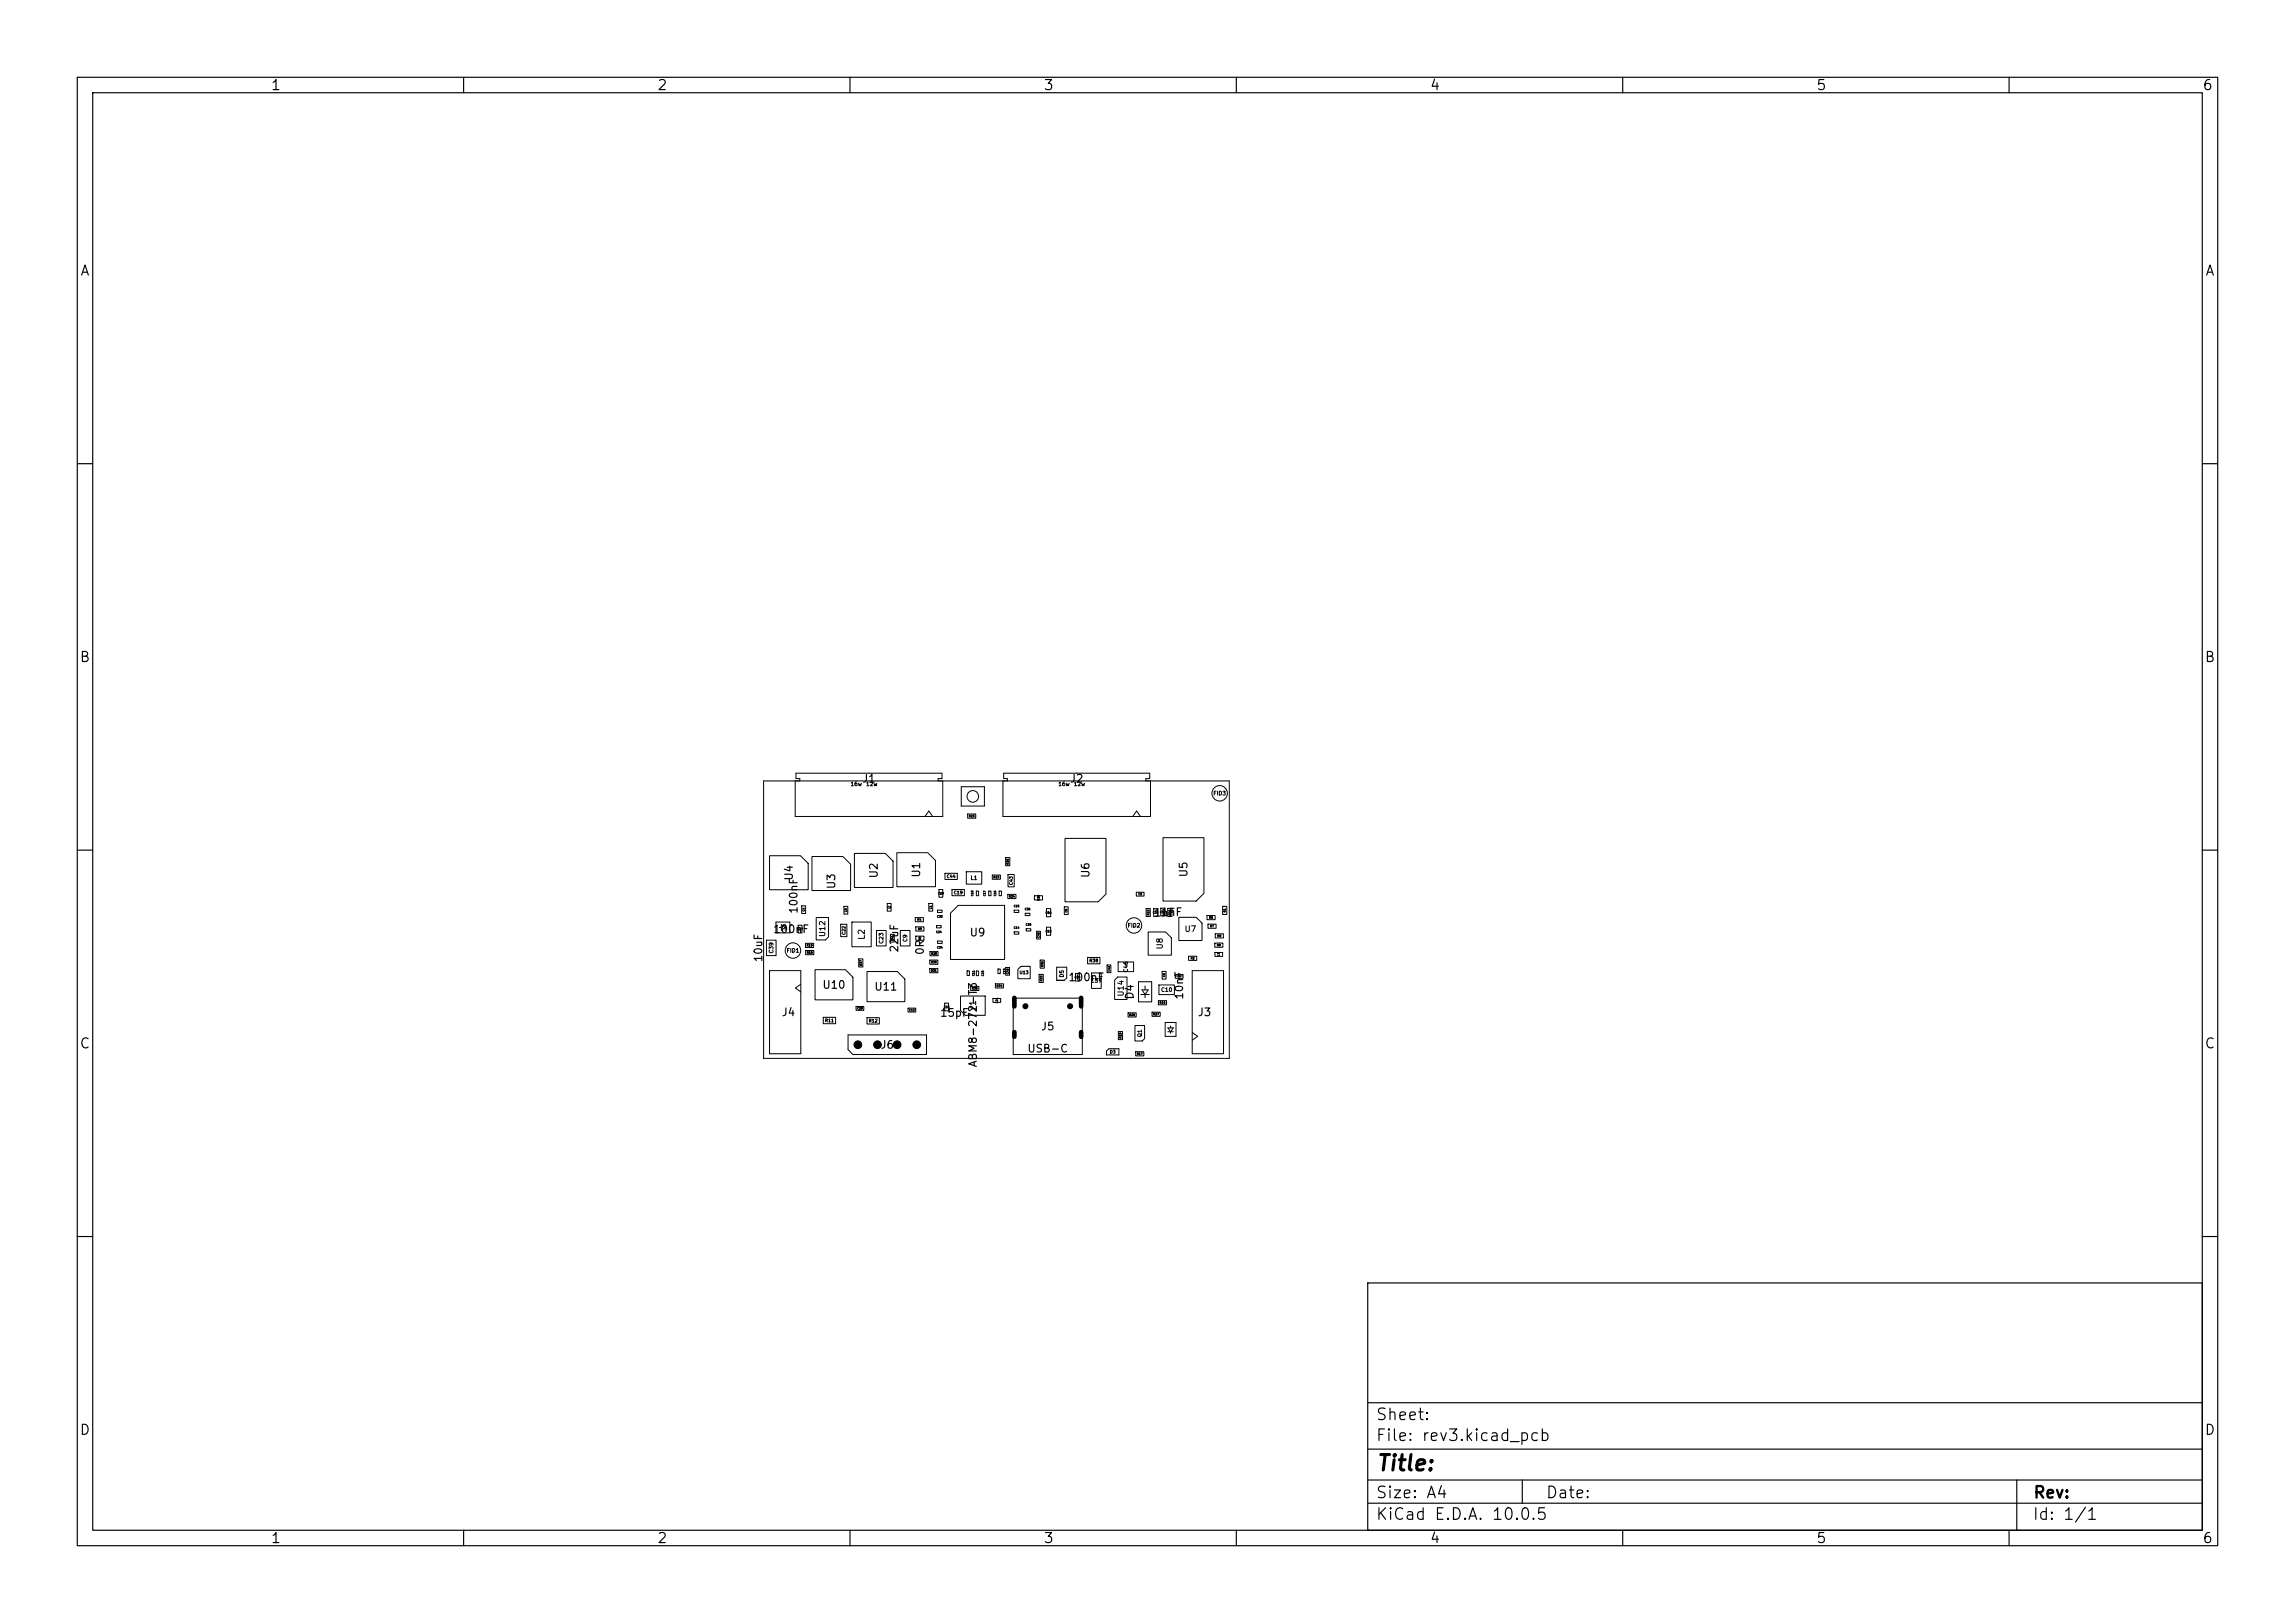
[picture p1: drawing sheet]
<svg xmlns="http://www.w3.org/2000/svg" width="297mm" height="210mm" viewBox="0 0 297 210" stroke-linecap="round" stroke-linejoin="round" font-family="sans-serif">
<defs><g id="words">
<text font-size="2" x="178" y="190.8">Title:</text>
<g font-size="1.5">
<text x="178" y="184.1">Sheet:</text>
<text x="178" y="186.8">File: rev3.kicad_pcb</text>
<text x="178" y="197">KiCad E.D.A. 10.0.5</text>
<text x="178" y="194.2">Size: A4</text>
<text x="200" y="194.2">Date:</text>
<text x="263" y="197">Id: 1/1</text>
<text x="263" y="194.2">Rev:</text>
</g>
<g font-size="1.3">
<text x="35" y="12">1</text>
<text x="85" y="12">2</text>
<text x="135" y="12">3</text>
<text x="185" y="12">4</text>
<text x="235" y="12">5</text>
<text x="285" y="12">6</text>
<text x="10.3" y="36">A</text>
<text x="285.3" y="36">A</text>
<text x="10.2" y="86">B</text>
<text x="285.2" y="86">B</text>
<text x="10.2" y="136">C</text>
<text x="285.2" y="136">C</text>
<text x="10.2" y="186">D</text>
<text x="285.2" y="186">D</text>
<text x="35" y="200">1</text>
<text x="85" y="200">2</text>
<text x="135" y="200">3</text>
<text x="185" y="200">4</text>
<text x="235" y="200">5</text>
<text x="285" y="200">6</text>
</g>
<g font-size="1">
<text x="111.5" y="101.5">J1</text>
<text x="138.4" y="101.5">J2</text>
<text x="113.8" y="113.7" transform="rotate(-90 113.8 113.7)">U2</text>
<text x="119.3" y="113.6" transform="rotate(-90 119.3 113.6)">U1</text>
<text x="141.2" y="113.7" transform="rotate(-90 141.2 113.7)">U6</text>
<text x="153.9" y="113.6" transform="rotate(-90 153.9 113.6)">U5</text>
<text x="102.8" y="114" transform="rotate(-90 102.8 114)">U4</text>
<text x="103.5" y="118.3" transform="rotate(-90 103.5 118.3)">100nF</text>
<text x="108.3" y="115.1" transform="rotate(-90 108.3 115.1)">U3</text>
<text x="149.3" y="118.8">1nF</text>
<text x="150.2" y="118.8">1nF</text>
<text x="98.9" y="124.6" transform="rotate(-90 98.9 124.6)">10uF</text>
<text x="100" y="121">100nF</text>
<text x="116.5" y="123.3" transform="rotate(-90 116.5 123.3)">22uF</text>
<text x="119.8" y="123.6" transform="rotate(-90 119.8 123.6)">0R</text>
<text x="125.4" y="121.4">U9</text>
<text x="101.1" y="131.7">J4</text>
<text x="106.4" y="128.2">U10</text>
<text x="113.1" y="128.4">U11</text>
<text x="121.6" y="131.8">15pF</text>
<text x="138.2" y="127.2">100nF</text>
<text x="146.9" y="129.4" transform="rotate(-90 146.9 129.4)">D4</text>
<text x="153.4" y="129.4" transform="rotate(-90 153.4 129.4)">10nF</text>
<text x="154.9" y="131.7">J3</text>
<text x="113.9" y="135.9">J6</text>
<text x="132.9" y="136.4">USB-C</text>
<text x="134.6" y="133.6">J5</text>
<text x="126.7" y="138.2" transform="rotate(-90 126.7 138.2)">ABM8-272-T3</text>
</g>
<g font-size=".8">
<text x="112.1" y="121.7" transform="rotate(-90 112.1 121.7)">L2</text>
<text x="150.7" y="122.9" transform="rotate(-90 150.7 122.9)">U8</text>
<text x="153.2" y="120.8">U7</text>
<text x="126.5" y="130.9" transform="rotate(-90 126.5 130.9)">Y1</text>
</g>
<g font-size=".7">
<text x="107" y="121.3" transform="rotate(-90 107 121.3)">U12</text>
<text x="145.6" y="129" transform="rotate(-90 145.6 129)">U14</text>
</g>
<g font-size=".5">
<text x="110" y="101.8">16w</text>
<text x="112" y="101.8">12w</text>
<text x="136.9" y="101.8">16w</text>
<text x="138.9" y="101.8">12w</text>
<text x="157" y="103">FID3</text>
<text x="125.6" y="114">L1</text>
<text x="100.2" y="123.4" transform="rotate(-90 100.2 123.4)">C39</text>
<text x="101.7" y="123.4">FID1</text>
<text x="114.4" y="122.2" transform="rotate(-90 114.4 122.2)">C23</text>
<text x="117.5" y="121.9" transform="rotate(-90 117.5 121.9)">C9</text>
<text x="145.9" y="120.1">FID2</text>
<text x="146.1" y="125.9" transform="rotate(-90 146.1 125.9)">C46</text>
<text x="137.8" y="126.5" transform="rotate(-90 137.8 126.5)">D5</text>
<text x="141.1" y="127.3">C37</text>
<text x="150.2" y="128.5">C10</text>
<text x="147.9" y="134.3" transform="rotate(-90 147.9 134.3)">Q1</text>
</g>
<g font-size=".4">
<text x="122.5" y="113.7">C44</text>
<text x="123.4" y="115.8">C19</text>
<text x="131.2" y="114.6" transform="rotate(-90 131.2 114.6)">C43</text>
<text x="109.5" y="121" transform="rotate(-90 109.5 121)">C22</text>
<text x="140.9" y="124.6">R38</text>
<text x="131.9" y="126.1">U13</text>
<text x="106.7" y="132.4">R11</text>
<text x="112.4" y="132.4">R12</text>
<text x="143.6" y="136.4">D3</text>
</g>
<g font-size=".3">
<text x="125.3" y="105.8">R25</text>
<text x="128.5" y="113.7">R23</text>
<text x="130.6" y="111.9" transform="rotate(-90 130.6 111.9)">R35</text>
<text x="104.2" y="118" transform="rotate(-90 104.2 118)">C4</text>
<text x="109.7" y="118.1" transform="rotate(-90 109.7 118.1)">C3</text>
<text x="114.8" y="117.6">C2</text>
<text x="118.7" y="119.2">R4</text>
<text x="120.6" y="117.7" transform="rotate(-90 120.6 117.7)">C1</text>
<text x="121.2" y="118.8">C33</text>
<text x="121.4" y="115.8">C28</text>
<text x="126" y="116" transform="rotate(-90 126 116)">C18</text>
<text x="127.6" y="116" transform="rotate(-90 127.6 116)">C17</text>
<text x="129" y="116" transform="rotate(-90 129 116)">C16</text>
<text x="130.5" y="116.2">R24</text>
<text x="131.2" y="117.4">C15</text>
<text x="132.6" y="117.8">C36</text>
<text x="132.7" y="119.8">C35</text>
<text x="134.6" y="116.6" transform="rotate(-90 134.6 116.6)">R26</text>
<text x="135.3" y="118.3">R16</text>
<text x="138.2" y="118.1" transform="rotate(-90 138.2 118.1)">C6</text>
<text x="147.3" y="115.9">C5</text>
<text x="148.8" y="118.5" transform="rotate(-90 148.8 118.5)">R22</text>
<text x="149.2" y="118.3">C32</text>
<text x="150.1" y="118.2">C31</text>
<text x="151.6" y="118.5" transform="rotate(-90 151.6 118.5)">R21</text>
<text x="156.4" y="118.9">R6</text>
<text x="158.7" y="118.1" transform="rotate(-90 158.7 118.1)">R1</text>
<text x="103.2" y="120.4">C27</text>
<text x="104.4" y="122.5">R19</text>
<text x="104.4" y="123.5">R18</text>
<text x="111.6" y="125" transform="rotate(-90 111.6 125)">R37</text>
<text x="115.7" y="121.8" transform="rotate(-90 115.7 121.8)">C41</text>
<text x="118.8" y="120.4">R3</text>
<text x="119.2" y="121.7" transform="rotate(-90 119.2 121.7)">R5</text>
<text x="120.4" y="125.8">R31</text>
<text x="120.4" y="124.7">R30</text>
<text x="120.5" y="123.6">R20</text>
<text x="121.1" y="120.8">C24</text>
<text x="121.2" y="122.8">C34</text>
<text x="131.2" y="120.2">C14</text>
<text x="134.6" y="121.4" transform="rotate(-90 134.6 121.4)">C45</text>
<text x="135.1" y="125.2" transform="rotate(-90 135.1 125.2)">R32</text>
<text x="135.3" y="120.7">R15</text>
<text x="143.7" y="125.8" transform="rotate(-90 143.7 125.8)">C42</text>
<text x="154.1" y="124.2">R2</text>
<text x="156.6" y="120">R7</text>
<text x="157.5" y="122.5">R9</text>
<text x="157.5" y="121.3">R8</text>
<text x="157.9" y="123.8" transform="rotate(-90 157.9 123.8)">C7</text>
<text x="110.9" y="130.7">C29</text>
<text x="117.6" y="130.9">C12</text>
<text x="122.1" y="130.5">C20</text>
<text x="125.7" y="128.1">R36</text>
<text x="126.2" y="126.3" transform="rotate(-90 126.2 126.3)">C11</text>
<text x="127.4" y="126.3" transform="rotate(-90 127.4 126.3)">C25</text>
<text x="128.9" y="127.8">R34</text>
<text x="129.2" y="129.8" transform="rotate(-90 129.2 129.8)">C21</text>
<text x="130.2" y="126.1" transform="rotate(-90 130.2 126.1)">C13</text>
<text x="130.6" y="126.1" transform="rotate(-90 130.6 126.1)">C40</text>
<text x="134.9" y="127" transform="rotate(-90 134.9 127)">R33</text>
<text x="139" y="126.6">C38</text>
<text x="146.1" y="131.5">R28</text>
<text x="149.2" y="131.4">R27</text>
<text x="150" y="129.9">R10</text>
<text x="150.8" y="126.5" transform="rotate(-90 150.8 126.5)">C8</text>
<text x="152.8" y="126.7" transform="rotate(-90 152.8 126.7)">C26</text>
<text x="145.2" y="134.4" transform="rotate(-90 145.2 134.4)">R29</text>
<text x="147.1" y="136.6">R17</text>
</g>
</g></defs>
<g fill="none" stroke="#000" stroke-width=".15">
<path d="M10 10h277v190h-277zM12 12h273v186h-273zM60 10v2M110 10v2M160 10v2M210 10v2M260 10v2M10 60h2M285 60h2M10 110h2M285 110h2M10 160h2"/>
<path d="M177 166h108v32h-108zM285 160h2M60 198v2M110 198v2M160 198v2M177 194.5h108M177 191.5h108M177 187.5h108M177 181.5h108M197 191.5v3M210 198v2M260 198v2"/>
<path d="M261 191.5v6.5"/>
</g>
<g fill="none" stroke="#000" stroke-width=".13">
<path d="M98.8 101h60.3v35.9h-60.3zM99.6 110.7h4l1 1v3.4h-5zM100.4 119.3h1.8v1.4h-1.8zM101.1 119.7l.5 .3-.5 .4zM101.6 119.7v.7M102.9 101v4.6h19.1v-4.6M103.3 119.7h.5v1h-.5zM103.5 101v-.3h-.5v-.7h18.9v.7h-.5v.3M103.8 117.2h.5v1h-.5zM105.1 110.8h4l1 1v3.4h-5zM105.6 118.7h1.6v2.5l-.4 .4h-1.2zM108.8 119.6h.8v1.6h-.8z"/>
<path d="M109.2 117.3h.5v1h-.5zM110.2 119.3h2.5v3.2h-2.5zM110.6 110.4h4l1 1v3.4h-5zM114.8 116.9h.5v1h-.5zM116.1 110.3h4l1 1v3.4h-5zM118.4 118.7h1.1v.6h-1.1zM118.5 119.9h1.1v.6h-1.1zM119.7 105.6l.5-.7 .5 .7M120.2 116.9h.5v1h-.5zM121.2 119.8h.6v.3h-.6zM121.3 117.8h.6v.3h-.6zM121.5 115.1h.5v1h-.5z"/>
<path d="M122.3 113h1.6v.8h-1.6zM123 118.2l1-1h6v7h-7zM123.2 115.1h1.6v.8h-1.6zM124.4 101.8h3v2.5h-3zM125.1 112.8h2v1.6h-2zM125.2 105.3h1.1v.6h-1.1zM126.4 115.3h.2v.6h-.2zM127.9 115.3h.3v.6h-.3zM128.4 113.2h1.1v.6h-1.1zM129.3 115.3h.3v.6h-.3zM129.8 101v4.6h19.1v-4.6M130.1 111h.6v1h-.6z"/>
<path d="M130.4 101v-.3h-.5v-.7h18.9v.7h-.5v.3M130.4 115.7h1.1v.6h-1.1zM130.5 113.2h.7v1.6h-.7zM131.2 117.8h.6v.3h-.6zM132.7 118.2h.6v.3h-.6zM133.9 115.9h1v.5h-1zM135.4 117.6h.6v1h-.6zM135.4 120h.6v1h-.6zM137.7 117.3h.5v1h-.5zM137.8 108.5h5.3v7.2l-1 1h-4.3zM146.6 105.6l.5-.7 .5 .7M147.1 115.5h1v.5h-1z"/>
<path d="M148.3 117.5h.6v1.1h-.6zM149.3 117.6h.5v1h-.5zM150.2 117.5h.5v1h-.5zM150.5 108.4h5.3v7.2l-1 1h-4.3zM151.1 117.5h.6v1.1h-.6zM152.6 118.7h2.2l.8 .7v2.3h-3zM156.2 118.5h1.1v.5h-1.1zM156.3 119.6h1.1v.5h-1.1zM158.2 117.3h.6v1h-.6zM99.2 121.7h1.2v2h-1.2zM99.6 125.6h4v10.7h-4zM100.9 120h.2"/>
<path d="M101.6 120h.2M103.6 127.3l-.7 .5 .7 .5M104.2 122.1h1.1v.5h-1.1zM104.3 123h1v.5h-1zM105.5 125.5h3.9l1 .9v3h-4.9zM106.5 131.6h1.6v.9h-1.6zM109.7 133.9h10.2v2.6h-9.5l-.7-.7zM110.8 130.2h1v.5h-1zM111.1 124.1h.6v1h-.6zM112.2 131.7h1.6v.8h-1.6zM112.2 125.7h3.9l1 1v2.9h-4.9zM113.4 120.4h1.3v2h-1.3z"/>
<path d="M115.2 120.9h.5v1h-.5zM116.5 120.4h1.3v2h-1.3zM117.5 130.5h1v.4h-1zM118.5 121.1h1.1v.6h-1.1zM120.3 125.3h1.1v.6h-1.1zM120.3 124.2h1.1v.6h-1.1zM120.3 123.1h1.1v.6h-1.1zM121.3 121.8h.6v.3h-.6zM122.3 129.8h.5v1h-.5zM124.3 128.9h3.2v2.5h-2.6l-.6-.6zM125.2 125.6h.3v.6h-.3zM125.6 127.6h1.1v.6h-1.1z"/>
<path d="M126.4 125.6h.2v.6h-.2zM128.5 129.2h1v.5h-1zM128.8 127.3h1.1v.5h-1.1zM129.2 125.4h.3v.6h-.3zM130.2 125.2h.4v1h-.4zM131.1 129.2h9v7.3h-9zM131.2 120.6h.6v.3h-.6zM132.1 125h1.2v1.6h-1.6v-1.2zM132.8 120.2h.6v.3h-.6zM134.2 120.5h.4v1h-.4zM134.5 126.1h.5v1h-.5zM134.6 124.2h.5v1.1h-.5z"/>
<path d="M136.7 125.2h1.3v1.3l-.3 .4h-1zM139.2 126h.5v1h-.5zM140.8 123.9h1.5v.8h-1.5zM141.3 125.9h1.2v2h-1.2zM143.3 124.9h.5v1h-.5zM143.5 135.7h1.3v.8h-1.6v-.5zM144.6 126.4h1.2v2.9h-1.6v-2.5zM144.7 124.5h2v1.2h-2zM144.7 133.5h.6v1h-.6zM146 131.1h1v.5h-1zM146.9 132.7h1.2v1.7l-.3 .3h-.9zM147 136.1h1v.5h-1z"/>
<path d="M147.3 127h1.7v2.6h-1.7zM147.6 128.7h1.1M147.8 128.1h.8l-.4 .6zM148.2 127.6v.5M148.2 128.7v.4M148.6 120.6h2.2l.8 .7v2.3h-3zM149.1 131h1v.5h-1zM149.9 129.5h1.1v.5h-1.1zM150 127.4h2v1.3h-2zM150.4 125.7h.5v1h-.5zM150.8 132.3h1.4v1.8h-1.4zM151.1 133h.7l-.3 .5z"/>
<path d="M151.1 133.5h.7M151.5 132.8v.2M151.5 133.5v.2M152.1 126.1h1v.5h-1zM153.8 123.7h1.1v.6h-1.1zM154.3 125.6h4v10.7h-4zM154.3 133.6l.7 .5-.7 .5M157.2 122h1.1v.6h-1.1zM157.2 123.2h1v.6h-1zM157.3 120.8h1v.6h-1z"/>
<circle cx="125.9" cy="103" r=".75"/>
<circle cx="146.7" cy="119.7" r="1"/>
<circle cx="157.8" cy="102.6" r="1"/>
<circle cx="102.6" cy="123" r="1"/>
</g>
<g fill="#000" stroke="#000" stroke-width=".13">
<circle cx="111" cy="135.2" r=".5"/>
<circle cx="113.6" cy="135.2" r=".5"/>
<circle cx="116.1" cy="135.2" r=".5"/>
<circle cx="118.6" cy="135.2" r=".5"/>
<circle cx="132.7" cy="130.2" r=".33"/>
<circle cx="138.5" cy="130.2" r=".33"/>
</g>
<path d="M131.3 129.1v1.1M131.3 133.6v.6M139.9 129.1v1.1M139.9 133.6v.6" fill="none" stroke="#000" stroke-width=".6"/>
<use href="#words"/>
</svg>
